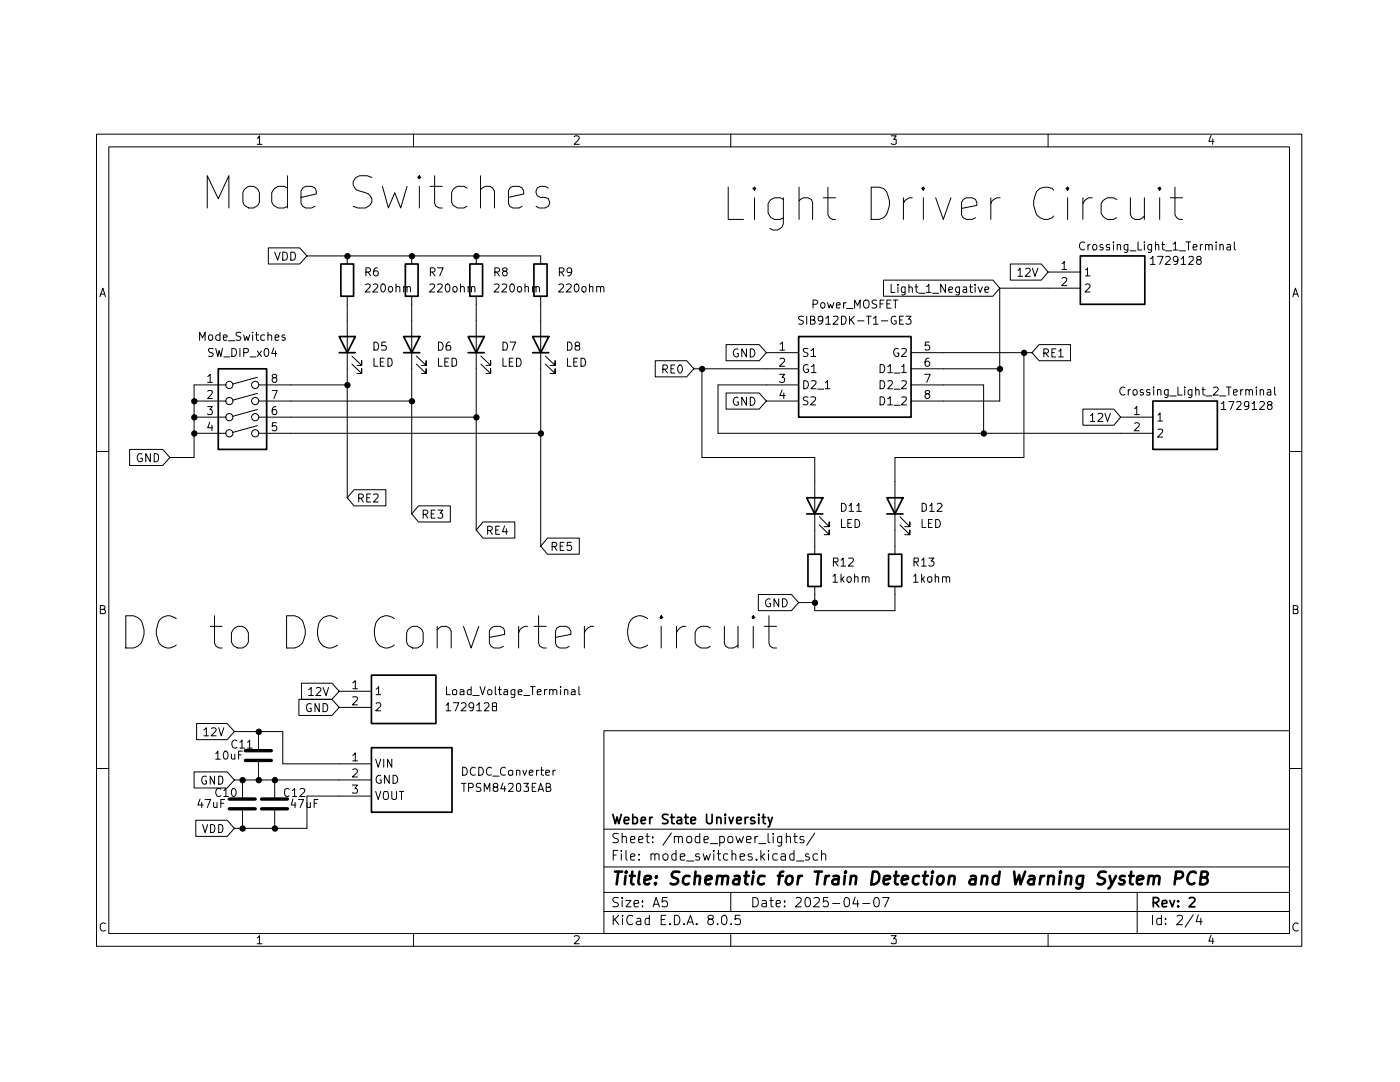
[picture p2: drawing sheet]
<svg xmlns="http://www.w3.org/2000/svg" width="279mm" height="216mm" viewBox="0 0 279 216" stroke-linecap="round" stroke-linejoin="round" font-family="sans-serif">
<g fill="none" stroke="#000" stroke-width=".2">
<path d="M19.3 26.8h240.5v162h-240.5zM21.7 29.3h235.6v157h-235.6zM48.7 37.9a1.69 1.69 0 0 1 1.7-.8 1.69 1.69 0 0 1 1.4 1.4v1.8a1.72 1.72 0 0 1-1.7 1.3 1.72 1.72 0 0 1-1.6-1.3v-1.8zM51.4 27.6l.4-.5v1.7M51.4 28.8h.9M57.4 37.5l-.7-.3a2.02 2.02 0 0 0-2.5 1.3v1.8a2.08 2.08 0 0 0 3.2 .9M57.4 35.1v6.4M60.1 39.4l3-.7v-.6l-.2-.6-.7-.3h-1.2l-.6 .3-.3 .6v2.5l.3 .6 .6 .3h1.2l.7-.3M74.2 35.4a2.62 2.62 0 0 0-3.4 .3 1.49 1.49 0 0 0 1 2.4l1.1 .4a1.54 1.54 0 0 1 1.3 1.5 1.54 1.54 0 0 1-1.3 1.5h-1.5l-.9-.3M76.3 37.2l1.2 4.3 1.3-3 1.2 3 1.2-4.3M82.5 26.8v2.5M83.7 35.1l-.3 .3 .3 .3 .2-.3-.2-.3v.6"/>
<path d="M83.7 37.2v4.3M85.8 37.2h2.5M86.7 35.1v5.5l.3 .6 .7 .3h.6M93.2 37.5l-.6-.3h-1.3l-.9 .7-.3 .6v1.8l.3 .6 .9 .6h1.3l.6-.3M95.9 37.9a1.58 1.58 0 0 1 2.8 .2v3.4M95.9 35.1v6.4M101.5 39.4l3-.7v-.6l-.3-.6-.6-.3h-1.3l-.6 .3-.2 .6v2.5l.2 .6 .6 .3h1.3l.6-.3M109.4 37.5l-.6-.3h-1a1.16 1.16 0 0 0-.6 1.8l.6 .4h1l.6 .2 .3 1-.3 .6-.6 .3h-1.2l-.6-.3M114.6 27.3l.3-.2h.4l.3 .3-.1 .4-.9 1h1M145.3 37.4v6.4h3.1M145.8 26.8v2.5M150.6 37.4l-.4 .2 .4 .3 .2-.3-.2-.2v.5"/>
<path d="M150.6 39.5v4.3M156.3 39.5v5.1a1.7 1.7 0 0 1-2.7 1M156.3 39.8l-.6-.3h-1.1l-.7 .3-.6 .9v1.8l.6 .9 .7 .4h1.1l.6-.4M159.5 37.4v6.4M164.3 39.5h2.5M165.2 37.4v5.5l.4 .5 .6 .4h.6M173.9 37.4h1.5l.9 .2a4.1 4.1 0 0 1 0 5.8l-.9 .4h-1.5zM177.8 27.1h1.1l-.5 .7 .5 .1v.7l-.3 .2h-.5l-.3-.2M180.3 39.5v4.3M182.1 39.5a1.7 1.7 0 0 0-1.8 1.2M184.3 37.4l-.4 .2 .4 .3 .2-.3-.2-.2v.5M184.3 39.5v4.3"/>
<path d="M186.7 39.5l1.6 4.3 1.5-4.3M197.7 39.5v4.3M199.6 39.5a1.71 1.71 0 0 0-1.9 1.2M209.2 26.8v2.5M210.3 37.9l-.3-.3a2.38 2.38 0 0 0-3.4 1.3 4.4 4.4 0 0 0 .3 4 2.17 2.17 0 0 0 3.4 .2M213.1 37.4l-.4 .2 .4 .3 .2-.3-.2-.2v.5M213.1 39.5v4.3M216.1 39.5v4.3M218 39.5a1.71 1.71 0 0 0-1.9 1.2M222.9 39.8a2.02 2.02 0 0 0-3.1 .9v1.8a2.02 2.02 0 0 0 3.1 .9M225.6 39.5v3.4l.3 .5a1.65 1.65 0 0 0 2.5-.3M228.4 39.5v4.3"/>
<path d="M231.4 37.4l-.3 .2 .3 .3 .3-.3-.3-.2v.5M231.4 39.5v4.3M233.6 39.5h2.4M234.5 37.4v5.5l.3 .5 .6 .4h.6M241.7 27l-.4 1.2h1M242 27.7v1.1M19.9 59.2l.6-1.7 .5 1.7M20.1 58.7h.8M41.4 41.5v-6.4l2.2 4.5 2.1-4.5v6.4M53.6 49.5h6.2l1.5 1.6-1.5 1.6h-6.2zM54.8 50.3l.6 1.6 .5-1.6M56.4 50.3h.5a.88 .88 0 0 1 .5 .8 .88 .88 0 0 1-.5 .8h-.5z"/>
<path d="M58 50.3h.5a.88 .88 0 0 1 .5 .8 .88 .88 0 0 1-.5 .8h-.5zM61.3 51.1h46.6v1.6M69.3 51.1v1.6M69.3 59.1v40.2M72.9 56.8l.1-.1a.6 .6 0 0 1 .9 .2l-.1 .4-.9 1h1M73 54.3l.8-.1 .2-.5-.4-.3h-.6v1.6M73.4 54.3l.6 .7M74.5 56.8v-.1a.6 .6 0 0 1 .9 .2l-.1 .4-.9 1h1M75.3 53.4h-.3a1.13 1.13 0 0 0-.3 1.6h.6l.2-.6-.4-.4-.4 .1-.2 .3M76.1 56.9l.3-.2a.88 .88 0 0 1 .5 .8 .88 .88 0 0 1-.5 .8l-.2-.2-.2-.5zM77.6 57.3l.3-.1 .4 .1 .1 .6-.3 .4-.5-.2zM79 57.3l.3-.1h.4l.1 1.1"/>
<path d="M79 56.7v1.6M80.6 57.3l.1-.1h.5v1.1M80.6 57.2v1.1M81.2 57.4l.2-.2h.4l.1 1.1M82.2 51.1v1.6M82.2 59.1v43.4M85.8 56.8l.1-.1a.6 .6 0 0 1 .8 .2v.4l-1 1h1M85.9 54.3l.8-.1 .1-.5-.3-.3h-.6v1.6M86.2 54.3l.6 .7M87.3 56.8l.1-.1a.6 .6 0 0 1 .9 .2l-.1 .4-1 1h1.1M87.3 53.4h1.1l-.6 1.6M88.9 56.9l.4-.2a.88 .88 0 0 1 .5 .8 .88 .88 0 0 1-.5 .8l-.4-.4z"/>
<path d="M90.5 57.3l.2-.1 .4 .1 .1 .6-.2 .4-.5-.2zM91.9 57.3l.3-.1h.4l.1 1.1M91.9 56.7v1.6M93.4 57.3l.2-.1h.4l.1 1.1M93.4 57.2v1.1M94.1 57.4l.2-.2h.4l.1 1.1M95 51.1v1.6M95 59.1v46.7M98.7 56.8l.1-.1a.6 .6 0 0 1 .8 .2l-.1 .4-.9 1h1M98.8 54.3l.7-.1 .2-.5-.3-.3h-.6v1.6M99.1 54.3l.6 .7M100.2 56.8l.1-.1a.6 .6 0 0 1 .8 .2l-.1 .4-.9 1h1"/>
<path d="M100.6 54.1l-.3-.4a.44 .44 0 0 1 .5-.3 .44 .44 0 0 1 .3 .5l-.8 .5v.3l.3 .3h.4l.2-.3v-.3l-.3-.3M101.8 56.9l.4-.2a.88 .88 0 0 1 .5 .8 .88 .88 0 0 1-.5 .8l-.4-.4zM103.3 57.3l.3-.1 .4 .1 .1 .6-.3 .4-.5-.2zM104.8 57.3l.2-.1h.5v1.1M104.8 56.7v1.6M106.3 57.3l.2-.1h.4l.1 1.1M106.3 57.2v1.1M107 57.4l.1-.2h.5l.1 1.1M107.9 59.1v49.9M111.5 56.8l.1-.1a.6 .6 0 0 1 .9 .2l-.1 .4-.9 1h1M111.6 54.3l.8-.1 .2-.5-.4-.3h-.6v1.6M112 54.3l.6 .7"/>
<path d="M113.1 56.8l.1-.1a.6 .6 0 0 1 .8 .2l-.1 .4-.9 1h1M114.1 54.1l-.2 .3h-.6l-.1-.3v-.4a.54 .54 0 0 1 .9 0 1.25 1.25 0 0 1-.4 1.3h-.4M114.7 56.9l.3-.2a.88 .88 0 0 1 .5 .8 .88 .88 0 0 1-.5 .8l-.3-.4zM116.2 57.3l.3-.1 .4 .1 .1 .6-.3 .4-.5-.2zM117.6 57.3l.3-.1h.4v1.1M117.6 56.7v1.6M119.1 57.3l.2-.1h.5v1.1M119.1 57.2v1.1M119.8 57.4l.2-.2h.4l.1 1.1M159.5 40.1a1.69 1.69 0 0 1 2.4-.3l.3 .6v3.4M175 60a.67 .67 0 0 0-1 .1l.2 .5 .7 .2v.5a.64 .64 0 0 1-.9 .1M176.3 55.9h21.9l1.3 1.6-1.3 1.6h-21.9z"/>
<path d="M176.4 59.9h-.8v1.6M177.8 56.7v1.6h.8M177.8 59.9h-.8v1.6h.8M178.3 59.9h.9M178.7 59.9v1.6M179.2 56.7v.2M179.2 57.2v1.1M180.6 57.2v1.4l-.3 .3-.3-.1M180.6 57.3l-.5-.1-.2 .4 .1 .7h.6M181.4 57.4l.2-.2 .4 .1 .1 1M181.4 56.7v1.6M182.6 57.2h.6"/>
<path d="M182.8 56.7v1.4l.4 .2M183.3 58.5h1.3M184.9 57.2h.1l.4-.5v1.6M184.9 58.3h.9M186.1 58.5h1.2M188.7 56.7v1.6l-1-1.6v1.6M189.4 57.8l.7-.1-.1-.4-.4-.1-.2 .3v.8h.6M191.5 57.2v1.4l-.3 .3-.4-.1M191.5 57.3l-.4-.1-.4 .4v.4l.2 .3h.6M191.9 41.6l3-.6v-.6l-.2-.6-.7-.3h-1.2l-.6 .3-.3 .6v2.5l.3 .5 .6 .4h1.2l.7-.4M192.2 57.3h.6l.1 1M192.9 57.7l-.5 .1-.2 .2 .2 .3h.5"/>
<path d="M193.5 57.2h.6M193.7 56.7v1.4l.1 .2h.3M194.6 56.7v.2M194.6 57.2v1.1M195.2 57.2l.4 1.1 .4-1.1M196.6 57.8l.7-.1-.1-.4-.4-.1-.2 .3v.8h.6M199.5 57.5h16.1M199.5 57.5v22.5h-17.7M201.6 52.7h6.2l1.4 1.6-1.4 1.6h-6.2zM203.2 53.9l.4-.4v1.6M203.2 55.1h.9M204.7 53.7l.2-.2h.4l.3 .4-.1 .3-.9 .9h1"/>
<path d="M206 53.5l.5 1.6 .6-1.6M209.2 54.3h6.4M212 52.6l.3-.2 .1-.2v1.6M212 55.6v-.1a.6 .6 0 0 1 .9 .1l-.1 .5-.9 .9h1M212 53.8h.9M216.5 48.4a.76 .76 0 0 0-1.1 .4 .76 .76 0 0 0 .4 1l.3 .1 .4-.2M216.6 53.9l.4-.5v1.6M216.6 56.8l.1-.1a.6 .6 0 0 1 .9 .2l-.1 .4-1 1h1.1M216.6 55h1M217.1 48.8v1.1M217.6 48.8l-.5 .3M218.1 49l.2-.2 .5 .2 .1 .5-.2 .3-.4 .1-.2-.2z"/>
<path d="M220.1 48.9a.33 .33 0 0 0-.5-.1 .33 .33 0 0 0 0 .5l.5 .1 .1 .2-.3 .3-.4-.1M221.4 48.9l-.4-.1-.2 .2 .1 .3 .5 .1v.4h-.6M222.2 48.3v.1M222.2 48.8v1.1M223 49l.1-.2 .5 .1v1M223 48.8v1.1M225.1 48.8v1.3a.45 .45 0 0 1-.7 .2M225.1 48.9l-.4-.1-.4 .3v.4l.2 .3h.6M225.5 50.1h1.2M227.1 48.3v1.6h.8M228.4 48.3v.1M228.4 48.8v1.1"/>
<path d="M229.6 51.7l.5-.5v1.6M229.6 52.8h.9M229.8 48.8v1.3a.45 .45 0 0 1-.6 .2M229.8 48.9l-.4-.1-.3 .3v.4l.1 .3h.6M230.6 49l.2-.2 .4 .1 .1 1M230.6 48.3v1.6M231 51.2h1.1l-.7 1.6M231.9 48.8h.6M232 48.3v1.3l.1 .2 .4 .1M232.6 51.3l.3-.1h.4a.45 .45 0 0 1 .2 .6l-1 1h1.1M232.6 50.1h1.2M234.1 48.7l.5-.4v1.6"/>
<path d="M234.1 49.9h1M235.1 51.8l-.3 .4h-.3l-.4-.4v-.3l.4-.3h.3l.3 .3a1.05 1.05 0 0 1-.4 1.3h-.4M235.3 50.1h1.3M235.8 51.7l.4-.5v1.6M235.8 52.8h.8M236.7 48.3h.9M237.2 48.3v1.6M237.3 51.3l.1-.1h.6l.1 .6-.9 1h.9M238.1 49.4l.8-.2-.1-.3-.5-.1-.2 .2 .1 .8h.6M239.1 51.8l-.3-.2 .3-.4 .5 .1 .1 .3-.1 .1-.5 .1a.54 .54 0 0 0 0 1h.3l.3-.4-.1-.4-.2-.2M239.6 48.8v1.1M240 48.8l-.4 .3"/>
<path d="M240.6 49l.1-.2 .5 .1 .1 1M240.6 48.8v1.1M241.3 49a.35 .35 0 0 1 .3-.2 .35 .35 0 0 1 .3 .2v.9M242.7 48.3v.1M242.7 48.8v1.1M243.5 49l.2-.2 .4 .1v1M243.5 48.8v1.1M244.9 48.9h.6l.1 1M245.6 49.2l-.8 .3 .1 .3 .2 .1 .5-.1M246.3 48.3v1.3l.3 .3M258 59.2l.5-1.7 .6 1.7M258.2 58.7h.8"/>
<path d="M39.8 67.9v-1.6l.6 1.1 .5-1.1v1.6M41.4 75.1l.6-.4v1.6M41.4 78.1l.3-.2h.4l.3 .3-.1 .4-.9 .9h1M41.4 76.3h1M41.7 67l.3-.2 .4 .2 .1 .6-.3 .3-.5-.2zM42.5 69.6h-.8a.45 .45 0 0 0 .2 .7l.6 .2v.5a.64 .64 0 0 1-.9 0M43.1 69.5l.4 1.6 .2-1.2 .4 1.2 .3-1.6M43.9 66.9l-.5-.1-.3 .4v.4l.1 .2h.7M43.9 66.3v1.6M44.6 67.3l.7-.1v-.3l-.6-.1-.1 .3 .1 .7h.6M44.7 71.2h1.1M45.2 76.8h-6.5v14.5h-4.8"/>
<path d="M45.6 68h1.3M46.3 69.5a.81 .81 0 0 1 .9 .8 .81 .81 0 0 1-.9 .8zM47.9 69.5v1.6M48 66.4l-.5-.1-.4 .3 .2 .4 .7 .2a.45 .45 0 0 1-.2 .7l-.7-.1M48.6 70.4l.8-.1 .2-.3-.1-.4-.9-.1v1.6M48.6 66.8l.3 1.1 .3-.7 .3 .7 .3-1.1M49.9 71.2h1.2M50.4 66.3v.1M50.4 66.8v1.1M51 66.8h.6M51.2 66.3v1.4l.1 .1 .3 .1M51.4 78.5l-5 1.4"/>
<path d="M51.4 75.3l-5 1.3M51.4 70l.8 1.1M51.6 76.8h17.7M52.2 70l-.8 1.1M52.8 66.9l-.4-.1-.4 .4v.4l.2 .2h.6M52.9 69.6l.3-.1a.89 .89 0 0 1 .4 .9 .89 .89 0 0 1-.6 .7l-.3-.6zM53.5 67l.2-.2 .4 .1 .1 1M53.5 66.3v1.6M54.3 77.9h1l-.6 1.6M54.7 75.4l-.4-.5 .4-.2h.3l.2 .2v.3l-.9 .4v.4l.4 .3h.3l.2-.3v-.4l-.2-.2M54.7 69.4l-.5 1.1h1M54.9 67.3l.8-.1-.1-.3-.5-.1-.2 .3 .1 .7h.6"/>
<path d="M55 70v1.1M56.9 66.9a.35 .35 0 0 0-.4-.1 .35 .35 0 0 0-.2 .4l.6 .4-.2 .3-.4-.1M70.2 72.7l2 1.8v-.9v.9h-1M70.2 71l2 1.9v-.9v.9h-1M74.6 71.5v1.6h.8M74.6 68.3a.89 .89 0 0 1 1 .5 .89 .89 0 0 1-.4 1.1h-.6zM75.9 72.2h.6M76.7 71.5h-.8v1.6h.8M77 68.3h-.8v.7h.8v.8h-.8M77.4 71.5h.4a.98 .98 0 0 1 .2 1.5l-.6 .1zM83.1 72.7l1.9 1.8v-.9v.9h-.9M83.1 71l1.9 1.9v-.9v.9h-.9"/>
<path d="M87.5 71.5v1.6h.8M87.5 68.3a.89 .89 0 0 1 .9 .5 .89 .89 0 0 1-.3 1.1h-.6zM88.8 72.2h.6M89.5 71.5h-.7v1.6h.7M89.8 68.3a.72 .72 0 0 0-.8 .7v.6l.2 .3 .7-.1v-.8l-.5-.1-.4 .3M90.2 71.5h.4a.98 .98 0 0 1 .3 1.5l-.7 .1zM96 72.7l1.9 1.8v-.9v.9h-.9M96 71l1.9 1.9v-.9v.9h-.9M100.4 71.5v1.6h.7M100.4 68.3a.89 .89 0 0 1 .9 .5 .89 .89 0 0 1-.3 1.1h-.6zM101.6 72.2h.6M101.8 68.3h1.1l-.7 1.6"/>
<path d="M102.4 71.5h-.8v1.6h.8M103.1 71.5h.4a.88 .88 0 0 1 .5 .8 .88 .88 0 0 1-.5 .8h-.4zM108.8 72.7l2 1.8v-.9v.9h-1M108.8 71l2 1.9v-.9v.9h-1M113.2 71.5v1.6h.8M113.2 68.3a.89 .89 0 0 1 1 .5 .89 .89 0 0 1-.4 1.1h-.6zM114.5 72.2h.6M115.1 69l-.3-.3a.44 .44 0 0 1 .5-.5 .44 .44 0 0 1 .3 .6l-.7 .3-.1 .5 .1 .3 .7-.1 .1-.5-.2-.3h-.1M115.3 71.5h-.8v1.6h.8M116 71.5h.4a.88 .88 0 0 1 .5 .8 .88 .88 0 0 1-.5 .8h-.4zM130.8 72h6.2l1.5 1.6-1.5 1.6h-6.2zM132.3 73.7l.8-.1 .1-.3-.1-.3-.2-.2h-.6v1.6"/>
<path d="M132.6 73.7l.6 .7M133.9 73.6h.5M134.7 72.8h-.8v1.6h.8M135.4 73l.3-.2a.87 .87 0 0 1 .5 .8 .87 .87 0 0 1-.5 .8l-.3-.1-.1-.5zM138.5 73.6h20.9M140.1 73.6v17.7h22.5v19.3M144.9 78.4h6.6l1.5 1.6-1.5 1.6h-6.6zM144.9 68.8h6.6l1.5 1.6-1.5 1.6h-6.6zM147.3 79.3a.75 .75 0 0 0-1 .8 .75 .75 0 0 0 1 .7l.1-.6h-.3M147.3 69.7a.75 .75 0 0 0-1 .7 .75 .75 0 0 0 1 .7l.1-.6h-.3M149 79.3v1.6l-1-1.6v1.6M149 69.6v1.6l-1-1.6v1.6"/>
<path d="M149.7 79.3a.81 .81 0 0 1 1 .8 .81 .81 0 0 1-1 .8zM149.7 69.6a.81 .81 0 0 1 1 .8 .81 .81 0 0 1-1 .8zM153 70.4h6.4M155.6 74.7h1l-.5 .6 .3 .1 .2 .2-.1 .5-.2 .2h-.5l-.2-.2M155.7 68.7l.5-.4v1.6M155.7 71.6a.6 .6 0 0 1 .9 .1l-.1 .5-.9 .9h1M155.7 69.9h.9M156.1 77.8l-.4 1.1h1M156.4 78.4v1.1M159.4 76.8h-16.1v9.7h86.8M160.3 63.2h-.8a.65 .65 0 0 0 .7 .8v.5a.64 .64 0 0 1-.8 .1M160.4 76a.81 .81 0 0 1 .9 .8 .81 .81 0 0 1-.9 .8z"/>
<path d="M161 63.1v1.6M161.2 69.6h-.8a.65 .65 0 0 0 .8 .9v.5a.64 .64 0 0 1-.9 0M161.2 72.8a.78 .78 0 0 0-.9 .5 .78 .78 0 0 0 .4 1l.3 .1 .3-.2v-.5h-.3M161.2 79.3h-.8a.65 .65 0 0 0 .8 .8v.5a.64 .64 0 0 1-.9 .1M161.8 63.9l.6-.1 .2-.3-.1-.3-.7-.1v1.6h.5l.3-.2 .1-.4-.4-.2M161.8 69.9l.5-.4v1.6M161.8 79.3h.9l.1 .3-.1 .3-.9 .9h1M161.8 71.1h1M161.9 73.2l.5-.5v1.7M161.9 76h.9l.1 .4-.1 .2-1 1h1.1M161.9 74.4h1M162.3 60.7l.7-.1 .2-.5-.3-.2h-.6v1.6"/>
<path d="M163.2 77.7h1.2M164.2 63.8l-.2 .2h-.6l-.1-.2 .1-.6h.7a1.28 1.28 0 0 1-.3 1.5h-.4M164.7 76.4l.4-.4v1.6M164.7 77.6h1M164.8 63.5l.5-.4v1.6M164.8 64.7h.9M165.1 60.4l.4 1.1 .2-.8 .4 .8 .3-1.1M166.3 63.2l.7-.1 .2 .1 .1 .3-.1 .3-1 .9h1.1M166.9 60.9l.8-.1-.1-.3-.4-.1-.3 .2 .1 .8h.6M167.9 63.1a.81 .81 0 0 1 1 .8 .81 .81 0 0 1-1 .8zM168.4 60.4v1.1M168.9 60.4l-.4 .1-.1 .2"/>
<path d="M169 61.6h1.2M169.5 63.1v1.6M169.8 63.8l.7 .9M170.5 63.1l-1 .9M170.6 61.5v-1.6l.6 1.1 .5-1.1v1.6M171.2 64h1.2M172.4 60l.6-.1a.95 .95 0 0 1 .2 1.5 .52 .52 0 0 1-.8-.2zM172.9 63.1h1M173.4 63.1v1.6M174.3 63.5l.5-.4v1.6M174.3 64.7h.9M175.6 72.7a.81 .81 0 0 1 1 .8 .81 .81 0 0 1-1 .9z"/>
<path d="M175.6 76a.81 .81 0 0 1 1 .8 .81 .81 0 0 1-1 .8zM175.6 79.2a.81 .81 0 0 1 1 .8 .81 .81 0 0 1-1 .8zM175.6 60.6h.6M175.9 64h1.3M177 60.6h.6M177.2 73.2l.5-.5v1.7M177.2 76h.6l.3 .2-.1 .4-.8 1h.9M177.2 79.6l.5-.4v1.6M177.2 74.4h.9M178.4 77.7h1.2M178.4 74.4h1.2M178.8 63.2a.78 .78 0 0 0-1 .4 .78 .78 0 0 0 .4 1l.3 .1 .4-.2v-.5h-.4"/>
<path d="M179.3 69.6a.78 .78 0 0 0-1 .5 .78 .78 0 0 0 .4 .9l.3 .1 .4-.1v-.5h-.4M179.5 63.9h.5M180 69.6h.8l.1 .3-.1 .3-.9 .9h1M180 73.2l.4-.5v1.7M180 76h.8l.1 .4-.1 .2-.9 1h1M180 79.3h.8l.1 .3-.1 .3-.9 .9h1M180 74.4h.9M180.3 63.1h-.8v1.6h.8M180.8 63.1h1l-.5 .6 .4 .1 .1 .2-.1 .5-.2 .2h-.4l-.3-.2M181.8 73.6h17.7M181.8 70.4h24.2M181.8 76.8h14.5v9.7"/>
<path d="M184.5 74.7h1.1l-.6 1.6M185 78.6l-.4-.4a.44 .44 0 0 1 .6-.3 .44 .44 0 0 1 .3 .5l-.9 .4v.4l.4 .3 .4-.1 .1-.2v-.4l-.3-.2M185.4 71.5h-.4a1.13 1.13 0 0 0-.2 1.5h.6l.1-.6-.3-.3-.4 .1-.2 .2M185.5 68.3h-.8l-.1 .7 .3-.2 .5 .1 .1 .3v.5l-.3 .2-.6-.2M204.3 70.4v20.9h-25.7v19.3M207.4 68.8h6.3v3.2h-6.3l-1.4-1.6zM208.3 70.5l.8-.1 .2-.3-.1-.3-.3-.2h-.6v1.6M208.7 70.5l.6 .7M209.9 70.4h.5M210.7 69.6h-.8v1.6h.8M211.3 70h.2l.2-.4v1.6M211.3 71.2h.9"/>
<path d="M224.5 77.4a.76 .76 0 0 0-1 .3 .76 .76 0 0 0 .3 1.1h.4l.3-.1M225.2 77.7v1.1M225.6 77.7l-.4 .4M226.2 77.9l.2-.2 .5 .2v.6l-.1 .3h-.4l-.2-.1zM228.1 77.8a.33 .33 0 0 0-.4 0 .33 .33 0 0 0-.1 .4l.5 .1 .1 .3-.2 .2h-.5M229.5 77.8l-.4-.1-.3 .3 .1 .2 .6 .1v.5h-.7M230.3 77.2v.2M230.3 77.7v1.1M231 77.9l.2-.2 .4 .1 .1 1M231 77.7v1.1M233.1 77.7v1.4a.45 .45 0 0 1-.6 .2M233.1 77.8l-.4-.1-.3 .4v.4l.1 .3h.6"/>
<path d="M233.5 79h1.2M235.1 77.2v1.6h.8M236.4 77.2v.2M236.4 77.7v1.1M237.9 77.7v1.4a.45 .45 0 0 1-.7 .2M237.9 77.8l-.5-.1-.3 .4v.4l.2 .3h.6M238.6 77.9l.3-.2 .3 .1 .1 1M238.6 77.2v1.6M239.9 77.7h.6M240.1 77.2v1.4l.1 .2h.3M240.7 79h1.2M242.2 77.4l.2-.2h.4l.3 .3v.2l-.1 .2-.9 .9h1"/>
<path d="M243.4 79h1.2M244.7 77.2h1M245.2 77.2v1.6M246.2 78.3l.7-.1-.1-.4-.5-.1-.1 .3 .1 .8h.5M247.6 77.7v1.1M248 77.7l-.4 .4M248.6 77.9l.2-.2 .4 .1 .1 1M248.6 77.7v1.1M249.3 78a.35 .35 0 0 1 .3-.3 .35 .35 0 0 1 .4 .3v.8M250.7 77.2v.2M250.7 77.7v1.1M251.5 77.9l.1-.1a.36 .36 0 0 1 .6 .2v.8"/>
<path d="M251.5 77.7v1.1M252.9 77.8h.6l.1 1M253.6 78.2l-.7 .2v.4h.2h.5M254.4 77.2v1.4l.2 .2M19.3 90.1h2.4M25.9 89.7h6.6l1.4 1.6-1.4 1.6h-6.6zM28.3 90.6a.58 .58 0 0 0-.8 .3 .86 .86 0 0 0 .6 1.2l.3-.1v-.5h-.3M30 90.5v1.6l-.9-1.6v1.6M30.8 90.5l.6 .1 .2 .3v.8a.67 .67 0 0 1-.8 .4zM38.7 83.2h6.5M38.7 86.5h6.5M38.7 80h6.5"/>
<path d="M41.4 81.1h1l-.5 .6 .4 .1v.8l-.7 .1-.2-.1M41.9 84.3l-.5 1.1h1.1M42.3 84.9v1.1M51.4 84.9l-5 1.4M51.4 81.7l-5 1.4M51.6 83.2h43.4M51.6 86.5h56.3M51.6 80h30.6M55.1 81.1a.68 .68 0 0 0-.8 .7l.1 .8 .6 .1a.6 .6 0 0 0 0-1h-.3l-.4 .4M55.2 84.3h-.8l-.1 .8 .3-.2h.4a.6 .6 0 0 1 0 1.1h-.4l-.3-.2M70.7 97.7h6.3v3.2h-6.3l-1.4-1.6zM71.6 99.4l.7-.1 .2-.2-.1-.4-.2-.1h-.6v1.6"/>
<path d="M72 99.4l.5 .8M73.2 99.3h.6M74 98.6h-.8v1.6h.8M74.5 98.7l.3-.1h.4l.3 .3-.1 .3-.9 1h1M153 80h6.4M177.2 80.8h.9M178.4 80.9h1.2M216.1 81.6h6.2l1.3 1.6-1.3 1.7h-6.2zM217.6 82.9l.5-.4v1.6M217.6 84.1h.9M219.2 82.6l.1-.1h.5l.3 .4-.1 .3-.9 .9h1M220.5 82.5l.5 1.6 .6-1.6"/>
<path d="M223.6 83.2h6.5M226.4 81.5l.5-.4v1.6M226.4 84.5l.1-.1a.6 .6 0 0 1 .9 .2l-.1 .4-.9 1h1M226.4 82.7h1M231.1 82.8l.4-.4v1.6M231.1 85.7h.8l.1 .3-.1 .3-.9 .9h1M231.1 84h.9M243.7 80.5h.2l.3-.4v1.6M243.7 81.7h.9M245.2 80.1h1.1l-.7 1.6M246.8 80.3l.2-.2h.4l.2 .1 .1 .3-.9 1.2h.9M249.2 80.8v.2l-.2 .1-.5-.1v-.8l.5-.1 .2 .2v1.1l-.4 .3h-.3"/>
<path d="M249.9 80.5h.2l.2-.4v1.6M249.9 81.7h.9M251.4 80.3l.2-.2h.4l.3 .4v.3l-1 .9h1M253.2 80.8l-.3-.3 .3-.4 .6 .2 .1 .2-.2 .2-.5 .1a.54 .54 0 0 0 0 .9h.3l.4-.3-.1-.4-.3-.2M257.3 90.1h2.5M83.5 100.9h6.4v3.3h-6.4l-1.3-1.7zM84.5 102.6l.7-.1 .2-.2-.1-.3-.3-.2h-.5v1.6M84.9 102.6l.5 .8M86.1 102.5h.5M86.8 101.8h-.7v1.6h.7M87.4 101.8h.9l-.5 .6h.3a.6 .6 0 0 1 0 1h-.5l-.2-.2M96.4 104.2h6.3v3.2h-6.3l-1.4-1.6z"/>
<path d="M97.3 105.8h.8l.2-.3-.1-.3-.3-.2h-.6v1.6M97.7 105.8l.6 .8M98.9 105.8h.5M99.7 105h-.8v1.6h.8M100.7 104.9l-.4 1.2h1M101 105.5v1.1M109.3 107.4h6.3v3.2h-6.3l-1.4-1.6zM110.2 109.1l.8-.1 .1-.3-.1-.3-.2-.2h-.6v1.6M110.6 109.1l.5 .7M111.8 109h.5M112.6 108.2h-.8v1.6h.8M114 108.2h-.8v.8l.2-.2h.4a.6 .6 0 0 1 0 1h-.4l-.2-.1"/>
<path d="M151.3 118.6h6.6l1.5 1.6-1.5 1.6h-6.6zM153.7 119.6a.75 .75 0 0 0-.9 .7 .75 .75 0 0 0 .9 .7l.1-.6h-.3M155.4 119.5v1.6l-.9-1.6v1.6M156.2 119.5a.81 .81 0 0 1 .9 .8 .81 .81 0 0 1-.9 .8zM162.6 117v4.8h16v-4.8M163.5 104.7l2 2v-.9v.9h-1M163.5 103.1l2 2v-.9v.9h-1M166.2 115l.5-.4v1.6M166.2 116.2h1M166.3 112.1h.8l.2-.2-.1-.5h-.9v1.6M166.7 112.1l.6 .9M167.9 111.8l.4-.4v1.6"/>
<path d="M167.9 114.6v1.6M167.9 113h.9M167.9 103.6v1.7h.8M167.9 100.4a.81 .81 0 0 1 1 .8 .81 .81 0 0 1-1 .8zM168 115.5l.4 .7M168.4 115.1l-.5 .6M169 115.3l.4-.2h.2l.3 .2v.5l-.3 .4-.5-.2zM169.2 104.4h.5M169.4 111.4h.7l.2 .4-.1 .2-.9 1h1M169.5 100.9l.4-.5v1.6M169.5 102h.9M170 103.6h-.8v1.7h.8"/>
<path d="M170.6 115.2l.2-.1 .4 .1v1M170.6 114.6v1.6M170.6 103.6a.81 .81 0 0 1 1 .9 .81 .81 0 0 1-1 .8zM171 100.9l.4-.5v1.6M171 102h.9M172.1 115.2l.2-.1 .4 .1 .1 1M172.1 115.1v1.1M172.8 115.3l.1-.2 .5 .1v1M179.6 104.7l2 2v-.9v.9h-1M179.6 103.1l2 2v-.9v.9h-1M182.3 115l.5-.4v1.6M182.3 116.2h1"/>
<path d="M182.4 112.1h.8l.1-.7h-.9v1.6M182.8 112.1l.5 .9M183.9 111.8l.5-.4v1.6M183.9 114.6v1.6M183.9 113h1M184 103.6v1.7h.8M184 100.4a.67 .67 0 0 1 .9 .5v.8a.76 .76 0 0 1-.9 .3zM184.1 115.5l.4 .7M184.5 115.1l-.6 .6M185.1 115.3l.4-.2h.2l.3 .2v.5l-.3 .4-.5-.2zM185.3 104.4h.5M185.4 111.4h1l-.6 .5h.3l.3 .3-.1 .6-.2 .2h-.5l-.2-.2"/>
<path d="M185.5 100.9l.5-.5v1.6M185.5 102h1M186.1 103.6h-.8v1.7h.8M186.6 115.2l.3-.1 .4 .1v1M186.6 114.6v1.6M186.7 103.6a.81 .81 0 0 1 1 .9 .81 .81 0 0 1-1 .8zM187.1 100.6l.6-.2 .2 .2 .1 .3-1 1.1h1M188.1 115.2l.2-.1 .5 .1v1M188.1 115.1v1.1M188.8 115.3l.2-.2 .4 .1 .1 1M20 121.6l.8-.1 .2-.2-.2-.4-.8-.1v1.6h.7l.3-.2a.46 .46 0 0 0-.4-.6M25.1 122.9a2.82 2.82 0 0 1 3.6 2.8 3.6 3.6 0 0 1-1.2 3.3l-.9 .3h-1.5z"/>
<path d="M35.2 123.5a2.21 2.21 0 0 0-3.7 .9 4 4 0 0 0 .9 4.6 2.3 2.3 0 0 0 2.8-.3M42 125h2.3M42.8 122.9v5.5l.3 .6 .6 .3h.6M46.8 125.3a1.72 1.72 0 0 1 2.8 1v1.8a1.77 1.77 0 0 1-1.7 1.3 1.77 1.77 0 0 1-1.7-1.3v-1.8zM57.2 122.9h1.6l.8 .3a3.8 3.8 0 0 1 1 4.6l-.3 .6-.7 .6-.8 .3h-1.6zM59.6 139.5h6.7l1.4 1.7-1.4 1.6h-6.7zM60.2 136.3h6.1l1.4 1.6-1.4 1.6h-6.1zM61.6 137.6l.5-.4v1.6M61.6 138.8h.9M63.1 137.3h.1a.6 .6 0 0 1 .9 .1l-.1 .5-1 .9h1.1M64.5 137.2l.6 1.6 .5-1.6M67.4 123.5a2.29 2.29 0 0 0-3.8 .9 4.3 4.3 0 0 0 1 4.6 2.3 2.3 0 0 0 2.8-.3"/>
<path d="M67.7 137.9h6.4M70.4 136.2l.5-.4v1.6M70.4 139.1l.8-.1 .1 .5-.1 .2-.9 .9h1M70.4 137.4h.9M75.1 137.5l.5-.5v1.6M75.1 138.6h.9M78.7 123.5a2.29 2.29 0 0 0-3.7 .9 4.3 4.3 0 0 0 .9 4.6 2.3 2.3 0 0 0 2.8-.3M81.4 125.7a1.69 1.69 0 0 1 1.7-.8 1.69 1.69 0 0 1 1.4 1.4v1.8a1.72 1.72 0 0 1-1.7 1.3 1.72 1.72 0 0 1-1.6-1.3v-1.8zM87.2 125.7a1.58 1.58 0 0 1 2.8 .2v3.4M87.2 125v4.3M89.1 137v1.6h.8M90.3 137.9a.46 .46 0 0 1 .4-.3 .46 .46 0 0 1 .4 .3v.7l-.7-.1z"/>
<path d="M91.8 137.7l.5-.1 .3 .2v.8h-.8v-.5l.8-.2M92.5 125l1.5 4.3 1.5-4.3M94 137v1.6h-.6l-.1-.2v-.5l.2-.3 .5 .1M94.4 138.8h1.2M95.8 137l.5 1.6 .5-1.6M97.3 137.9l.3-.3 .4 .1 .2 .2-.1 .6-.6 .1-.2-.2zM97.7 127.2l3-.6v-.7l-.2-.6-.7-.3h-1.2l-.6 .3-.3 .6v2.5l.3 .6 .6 .3h1.2l.7-.3M98.8 137v1.4l.3 .2M99.4 137.6h.6M99.7 137v1.4l.1 .2h.2M100.6 137.7l.4-.1 .3 .2v.8h-.7l-.1-.3 .2-.3 .6-.1M102.7 137.6v1.3l-.3 .3-.3-.1"/>
<path d="M102.7 137.7a.52 .52 0 0 0-.7 .2l.1 .6 .6 .1M103.4 138.1l.8-.2-.1-.2-.4-.1-.3 .2 .1 .8h.6M103.5 125v4.3M104.5 138.8h1.2M105.3 125a1.65 1.65 0 0 0-1.8 1.3M105.9 137h.9M106.3 137v1.6M106.6 125h2.4M107.2 138.1l.8-.2-.2-.3-.6 .2v.6l.1 .2h.6M107.5 122.9v5.5l.2 .6 .7 .3h.6M108.7 137.6v1M109.2 137.6l-.5 .3"/>
<path d="M109.7 137.8l.2-.2 .5 .2v.8M109.7 137.6v1M110.4 137.8l.2-.2 .5 .2v.8M110.9 127.2l3-.6v-.7l-.3-.6-.6-.3h-1.3l-.6 .3-.2 .6v2.5l.2 .6 .6 .3h1.3l.6-.3M111.9 137v.2M111.9 137.6v1M112.6 137.8l.2-.2 .5 .2v.8M112.6 137.6v1M114.1 137.7l.4-.1 .3 .2v.8h-.7a.36 .36 0 0 1 .2-.6l.5-.1M115.5 137v1.4l.3 .2M116.6 125v4.3M118.5 125a1.83 1.83 0 0 0-1.9 1.3"/>
<path d="M129.2 123.5a2.29 2.29 0 0 0-3.7 .9 4.3 4.3 0 0 0 .9 4.6 2.3 2.3 0 0 0 2.8-.3M132 122.9l-.3 .3 .3 .3 .3-.3-.3-.3v.6M132 125v4.3M135 125v4.3M136.9 125a1.83 1.83 0 0 0-1.9 1.3M141.8 125.3l-.6-.3h-1.3l-.9 .7-.3 .6v1.8l.3 .6 .9 .6h1.3l.6-.3M144.6 125v3.4l.2 .6a1.75 1.75 0 0 0 2.5-.3M147.3 125v4.3M150.3 122.9l-.2 .3 .2 .3 .4-.3-.4-.3v.6M150.3 125v4.3M152.5 125h2.5M153.5 122.9v5.5l.2 .6 .6 .3h.7"/>
<path d="M159.4 120.2h3.2M258.1 121.6l.8-.1 .1-.2v-.3l-.3-.2h-.6v1.6h.7h.2v-.6l-.3-.2M19.3 153.3h2.4M38.7 154h6.6l1.5 1.6-1.5 1.6h-6.6zM39.2 144.4h6.1l1.5 1.6-1.5 1.6h-6.1zM39.9 159.4l-.4 1.2h1M40.7 145.6l.5-.4v1.6M40.7 146.8h.9M40.9 159.5h1.1l-.6 1.6M41.2 155a.78 .78 0 0 0-1 .6 .78 .78 0 0 0 .7 .9l.3-.1v-.6h-.3M42.2 145.4l.1-.1a.6 .6 0 0 1 .8 .2v.4l-1 .9h1M42.8 154.9v1.6l-.8-1.6v1.6"/>
<path d="M43.1 150.4l.4-.5v1.6M43.1 151.5h.9M43.6 154.9l.6 .1a.96 .96 0 0 1-.2 1.5h-.4zM43.6 145.2l.6 1.6 .5-1.6M44.1 157.5l-.1-.1a.78 .78 0 0 0-1 .6 .78 .78 0 0 0 .7 .9l.4-.1M44.7 157.7l.4-.4v1.6M44.7 158.9h.9M44.8 159.5h-.7v1.6M44.9 149.9a.89 .89 0 0 1 .6 .7 .89 .89 0 0 1-.4 .9h-.2a1.08 1.08 0 0 1 0-1.6zM46.2 150.5v.8l.2 .2 .5-.1M46.5 157.3a.83 .83 0 0 1 .6 .8 .83 .83 0 0 1-.6 .8l-.2-.3a1.08 1.08 0 0 1 .2-1.3zM46.8 146h9.6v6.4h17.7"/>
<path d="M46.8 155.6h27.3M46.9 150.5v1M47.3 147.8h-.1a.58 .58 0 0 0-.8 .2 .86 .86 0 0 0 .5 1.3l.4-.2M47.6 150.6h.5M47.9 148.1l.4-.4v1.6M47.9 149.3h.9M48.4 149.9h-.8v1.6M48.4 155.6v3.6M49.4 148.1l.4-.4v1.6M49.4 149.3h.9M51.6 146v3.5M51.6 152.1v3.5"/>
<path d="M54.8 155.6v3.6M57.7 157.5l-.3-.2-.4 .1a.96 .96 0 0 0 .3 1.5l.4-.1M58.4 157.7l.4-.4v1.6M58.4 158.9h.8M58.5 159.4l-.4 1.2h1M59.6 159.5h1l-.7 1.6M59.9 157.5l.2-.2h.4l.3 .3v.1l-.1 .3-.9 .9h1M62.1 140.5a.58 .58 0 0 0-.8 .2l-.1 .6a.6 .6 0 0 0 .2 .6 .6 .6 0 0 0 .7 0v-.6h-.3M63.5 159.5h-.8v1.6M63.7 140.4v1.6l-.8-1.6v1.6M64.5 140.4a.86 .86 0 0 1 .9 .5 .86 .86 0 0 1-.2 1l-.7 .1zM67.7 141.2h6.4"/>
<path d="M70.3 156.6h1l-.5 .7h.3l.2 .3-.1 .6h-.9M70.4 150.7l.5-.5v1.6M70.4 153.6l.3-.2h.4a.52 .52 0 0 1 .1 .8l-.9 .8h1M70.4 151.8h.9M74.1 158.8h-12.8v6.5h-14.5M75 151.5l.5 1.6 .5-1.6M75 157.9l.5 1.6 .5-1.6M75.1 140.4l.2-.2h.4a.52 .52 0 0 1 .2 .8l-.9 .8h1M76 154.8a.77 .77 0 0 0-.9 .7 .77 .77 0 0 0 .7 .8l.3-.1v-.6h-.3M76.6 151.5v1.6M76.7 158l.5-.1a1.08 1.08 0 0 1 0 1.6l-.5-.1a1.39 1.39 0 0 1 0-1.4zM77.7 154.7v1.6l-.9-1.6v1.6"/>
<path d="M78.2 151.5v1.6l-.9-1.6v1.6M78.2 157.9v1.4l.3 .2h.4l.2-.2v-1.4M78.4 154.7a.81 .81 0 0 1 1 .8 .81 .81 0 0 1-1 .8zM79.7 157.9h.9M80.1 157.9v1.6M89 140.7l.5-.5v1.6M89 141.8h1M90.5 140.2h1.1l-.7 1.6M92.1 140.4l.6-.2 .2 .2 .1 .3-.1 .3-.9 .8h1M92.1 156.3h.9M92.3 153.1a.81 .81 0 0 1 1 .8 .81 .81 0 0 1-1 .8zM92.6 156.3v1.6"/>
<path d="M93.5 157.2l.9-.1a.52 .52 0 0 0-.2-.8h-.7v1.6M94.5 141l-.2 .2h-.4l-.3-.2v-.4l.2-.3 .5-.1 .1 .2a1.6 1.6 0 0 1-.1 1.4h-.5M94.9 153.3a.66 .66 0 0 0-.8-.1 .66 .66 0 0 0-.2 .8l.1 .5 .4 .2 .5-.1M95.1 140.7l.5-.5v1.6M95.1 141.8h1M95.5 153.1a.81 .81 0 0 1 1 .8 .81 .81 0 0 1-1 .8zM96 156.4l-.6-.1-.4 .3 .2 .5 .7 .2a.36 .36 0 0 1-.2 .6l-.7-.1M96.6 157.9v-1.6l.6 1.2 .5-1.2v1.6M96.6 140.4l.3-.2h.4l.3 .4-.1 .4-.9 .8h1M98.1 153.3a.66 .66 0 0 0-.8-.1 .66 .66 0 0 0-.2 .8l.1 .5 .4 .2 .5-.1M98.3 154.9h1.3M98.5 141l-.2-.2v-.4l.2-.2 .5 .1 .1 .5-.8 .3v.6l.7 .1 .1-.7-.3-.1"/>
<path d="M98.8 157.1l-.4-.5 .2-.2 .5-.1 .3 .3-.1 .3-.2 .2h-.5l-.2 .2 .1 .5 .3 .1h.3l.3-.2v-.4l-.3-.2M100.4 156.2l-.5 1.2h1.1M100.7 156.9v1M100.9 153.3a.66 .66 0 0 0-.8-.1 .66 .66 0 0 0-.2 .8l.1 .5 .5 .2 .4-.1M101.5 156.5l.2-.2h.5l.2 .3-.1 .5-.8 .8h.9M101.5 153.9a.52 .52 0 0 1 .8 0v.7l-.2 .1-.5-.1zM103.1 153.9l.2-.2 .5 .2v.8M103.1 153.7v1M103.2 156.5l.4-.2a1.25 1.25 0 0 1 .2 1.5l-.4 .1-.3-.2zM104.4 153.7l.3 1 .4-1M104.5 156.3h1l-.6 .7 .6 .1v.7h-1M105.6 154.2l.8-.2-.2-.3-.6 .2v.6l.3 .2 .4-.1"/>
<path d="M106.2 157.1h.5M107 156.3h-.8v1.6h.8M107.1 153.7v1M107.4 157.9l.5-1.6 .6 1.6M107.6 153.7l-.5 .2M107.6 157.5h.7M107.9 153.7h.6M108.1 153.1v1.4l.4 .2M108.9 154.2l.8-.2-.2-.3-.6 .2v.6l.3 .2 .4-.1M109 157.1l.8-.1 .1-.4-.2-.2-.7-.1v1.6h.6l.3-.2a.46 .46 0 0 0-.4-.6M110.4 153.7v1M110.9 153.7l-.5 .2"/>
<path d="M120.5 145.8h136.8v40.5h-136.8zM257.3 153.3h2.5M39.1 163.7h6.2l1.5 1.6-1.5 1.6h-6.2zM40.3 160.1v1M40.4 164.5l.5 1.6 .5-1.6M42 164.5l.6 .1a.96 .96 0 0 1-.2 1.5h-.4zM42.6 160.1v.9l.3 .1h.4M43.3 160.1v1M43.6 164.5l.6 .1a.96 .96 0 0 1-.2 1.5h-.4zM44.1 160.3h.6M48.4 161.7v3.6M54.8 161.7v3.6"/>
<path d="M58.9 160.1v1M61.3 160.1v.9l.1 .1h.5M61.9 160.1v1M62.7 160.3h.5M120.5 178.1h136.8M120.5 173h136.8M120.5 165.5h136.8M122.4 170.6h.6M123.3 169.7h-.9v1.9M123.4 179.2l-.8-.1-.2 .2-.1 .3a1.19 1.19 0 0 0 1 .7v.5a.92 .92 0 0 1-1 .1M123.4 166.4l-.8-.1-.3 .3a.79 .79 0 0 0 .9 .8l.2 .3-.1 .3a.92 .92 0 0 1-1 .1M124 169.7v.2"/>
<path d="M124 170.4v1.2M124.2 179.1v.2M124.2 167.1l.3-.2 .4 .1 .1 1.2M124.2 166.3v1.9M124.2 179.7v1.2M124.9 179.7h1l-1 1.2h1M124.9 169.7v1.6l.3 .3M125.9 171l.8-.2-.1-.4h-.5l-.2 .2v.9h.7M125.9 167.6l.8-.2-.1-.4-.5-.1-.2 .3v.9h.7M127.5 167.6l.8-.2-.1-.4-.5-.1-.2 .3 .1 .9h.6M127.6 171.5v.1M127.6 170.4v.2"/>
<path d="M128.2 179.8v.2M128.9 166.9h.7M129.2 166.3v1.6v.2l.4 .1M129.9 170.5l.3-.1h.4l.1 1.2M129.9 170.4v1.2M130.3 168v.2M130.3 167v.2M130.7 170.6l.2-.2h.5l.1 1.2M132.3 170.7l.4-.3 .5 .1a.92 .92 0 0 1-.1 1l-.1 .1a.6 .6 0 0 1-.7-.4zM133.1 179.1h-.9l-.1 .9 .4-.2h.4a.72 .72 0 0 1 .2 1l-.2 .1-.8-.1M134 166.2l-1.7 2.5M134.6 167.1l.2-.2 .5 .1 .1 1.2"/>
<path d="M134.6 166.9v1.3M134.9 170.4h-.5l-.2 .1a.92 .92 0 0 0 0 1h.7M134.9 169.7v1.9M135.4 167.2l.3-.3 .4 .1 .1 1.2M135.8 171l.9-.2-.1-.4h-.6l-.2 .2v.9h.8M137 171.8h1.5M139.6 170.4a.48 .48 0 0 0-.8 .3l.1 .2 .5 .1 .3 .2-.1 .3-.2 .1-.6-.1M139.7 167h-.8a.87 .87 0 0 0 0 1.1h.8M139.7 166.3v1.9M140.3 170.4l.4 1.2 .3-.9 .4 .9 .4-1.2M140.5 167.6l.9-.2-.1-.4-.5-.1-.3 .3 .1 .9h.7M141.8 168.3h1.4"/>
<path d="M142.5 169.7v.2M142.5 170.4v1.2M143.1 170.4h.7M143.4 169.7v1.6l.1 .2 .3 .1M143.6 167h.8a.87 .87 0 0 1 0 1.1h-.8M143.6 166.9v1.9M145.2 170.4h-.5l-.2 .1a.92 .92 0 0 0 .1 1h.6M145.3 167.1l.1-.1a.52 .52 0 0 1 .9 .3l-.1 .7a.56 .56 0 0 1-1-.2zM145.8 178.1v3.8M146.1 170.5l.2-.1h.5l.1 1.2M146.1 169.7v1.9M146.9 166.9l.4 1.3 .3-.9 .4 .9 .4-1.3"/>
<path d="M147.7 171l.9-.2-.1-.4h-.5l-.3 .2 .1 .9h.7M149 167.6l.9-.2-.1-.4-.6-.1-.2 .3 .1 .9h.7M150.1 170.4a.48 .48 0 0 0-.8 .3l.1 .2 .7 .1 .1 .2-.1 .3-.2 .1-.6-.1M150.2 179.1a.99 .99 0 0 1 1.1 .6 .99 .99 0 0 1-.3 1.2h-.8zM150.7 166.9v1.3M151 171.5v.1l-.2-.1h.2v.1M151.3 166.9a.46 .46 0 0 0-.6 .4M151.4 168.3h1.5M151.8 169.7v1.9M152 170.9l.6 .7M152.1 179.8h.8l.1 1.1M152.6 170.4l-.8 .6"/>
<path d="M153.3 166.3v1.6l.3 .3M153.4 169.7v.2M153.4 170.4v1.2M153.6 179.7h.7M153.9 179.1v1.6l.1 .2h.3M154.3 166.3v.2M154.3 166.9v1.3M155.2 170.4h-.6l-.3 .1a.92 .92 0 0 0 .1 1h.8M155.9 170.4h.8l.1 1.2M156 166.9v1.5a.47 .47 0 0 1-.3 .4 .47 .47 0 0 1-.5 0M156 167h-.7a.87 .87 0 0 0 0 1.1h.7M156.6 179.8v.2"/>
<path d="M156.8 170.8l-.9 .2a.45 .45 0 0 0 .2 .6l.7-.1M156.9 167.1a.48 .48 0 0 1 .5-.2 .48 .48 0 0 1 .4 .3v1M156.9 166.3v1.9M158.4 166.9h.7M158.5 170.4h-.6l-.2 .1a.92 .92 0 0 0 .1 1h.7M158.5 169.7v1.9M158.6 166.3v1.6l.1 .2 .4 .1M158.9 179.3l.2-.2h.5l.2 .2 .1 .3-.1 .3-1.1 1h1.2M159 171.8h1.4M160.4 167l-.5-.1-.3 .3 .1 .3 .7 .2v.4h-.8M160.8 179.3l.4-.2a1.07 1.07 0 0 1 0 1.8l-.4-.1-.1-.5zM161.4 170.4h-.4l-.3 .3 .1 .2 .6 .1 .2 .3-.4 .3-.5-.1"/>
<path d="M162.4 179.3l.3-.2h.5l.2 .2 .1 .3-.1 .3-1.1 1h1.2M162.6 166.2l-1.6 2.5M163.2 170.4h-.6l-.3 .1a.92 .92 0 0 0 .1 1h.8M164 170.5v-.1a.48 .48 0 0 1 .8 .2v1M164 169.7v1.9M165.2 179.1h-.8l-.1 .9 .2-.2h.5a.72 .72 0 0 1 .2 1l-.2 .1h-.5l-.2-.1M168.6 179.3l.3-.2a.66 .66 0 0 1 .6 .7 .9 .9 0 0 1-.5 1.1l-.4-.1-.2-.5zM170.6 179l-.4 1.4h1.2M171.2 179.7v1.2M174.5 179.3l.5-.2a1.19 1.19 0 0 1 0 1.8h-.4l-.1-.3-.1-.8zM176.1 179.1h1.3l-.8 1.8M226.9 178.1v8.2"/>
<path d="M21 184.3v-.1a.68 .68 0 0 0-1 .3v.9a.65 .65 0 0 0 1 .2M51.4 187.1l.4-.4v1.6M51.4 188.3h.9M82.5 186.3v2.5M114.6 186.9l.3-.2h.4l.3 .3-.1 .4-.9 .9h1M120.5 181.9h136.8M122.4 182.6v1.9M122.6 183.4l.9 1.1M123.5 182.6l-1.1 1.1M124.2 182.6v.2M124.2 183.2v1.3M126.3 182.8a.77 .77 0 0 0-1 0 .77 .77 0 0 0-.2 .9 .71 .71 0 0 0 .4 .7 .71 .71 0 0 0 .8-.1"/>
<path d="M126.5 180.4l1-.2-.1-.4-.6-.1-.3 .3 .1 .9h.8M127.1 183.3h.7l.1 1.2M127.9 183.7l-.6 .1-.3 .3v.1l.3 .3 .6-.1M128.2 180.8v.1M129.6 183.3h-.7a.87 .87 0 0 0 0 1.1h.7M129.6 182.6v1.9M130.3 180.9l.6-1.8 .7 1.8M130.5 180.4h.9M132 183.5h.6M132.9 182.6h-.9v1.9h.9M133.7 184.3v.2l-.1-.1 .1-.1v.2M134.6 182.6a.95 .95 0 0 1 1.1 1 .95 .95 0 0 1-1.1 .9z"/>
<path d="M136.5 184.3v.2M137.1 184.5l.7-1.9 .6 1.9M137.3 184h.9M139.1 184.3v.2l-.2-.1 .2-.1v.2M141.7 183.4l-.4-.3a.56 .56 0 0 1 .5-.5 .56 .56 0 0 1 .6 .5l-.2 .2a.8 .8 0 0 0-.9 .9l.1 .2a.6 .6 0 0 0 1-.2v-.4l-.4-.4M143.2 184.3v.2M144.1 182.8l.6-.2a1.19 1.19 0 0 1 0 1.9h-.2a1.19 1.19 0 0 1-.4-1.7zM145.8 186.3v2.5M145.9 184.3v.2M147.7 182.6h-.9l-.1 .9 .3-.2 .6 .1 .2 .3-.1 .6-.3 .2-.7-.2M153 180.2l-.9 .2-.1 .1 .1 .4h.9M154.9 180.4l.8-.2v-.4l-.5-.1-.3 .3 .1 .9h.7"/>
<path d="M156.6 180.8v.1M166.2 180.3h1.4M172.2 180.3h1.4M177.8 186.7h1.1l-.5 .6 .5 .2v.6l-.3 .2h-.5l-.3-.2M209.2 186.3v2.5M230 182.6v1.9M231.8 183.3a.64 .64 0 0 0-.9 .1v.9a.64 .64 0 0 0 .9 .1M231.8 182.6v1.9M232.6 184.3v.2M232.6 183.3v.2M234.9 182.8l.3-.2h.5l.2 .2 .1 .3-.1 .3-1.1 1.1h1.2M238.1 182.6l-1.6 2.4"/>
<path d="M239.1 182.6l-.4 1.3h1.2M239.6 183.2v1.3M241.7 186.6l-.4 1.2h1M242 187.2v1.1M259 184.3v-.1a.77 .77 0 0 0-1 .8 .77 .77 0 0 0 1 .7v-.1"/>
<circle cx="45.8" cy="76.8" r=".72"/>
<circle cx="50.9" cy="76.8" r=".72"/>
<circle cx="164.2" cy="61" r=".53"/>
<circle cx="45.8" cy="83.2" r=".72"/>
<circle cx="45.8" cy="80" r=".72"/>
<circle cx="45.8" cy="86.5" r=".72"/>
<circle cx="50.9" cy="83.2" r=".72"/>
<circle cx="50.9" cy="86.5" r=".72"/>
<circle cx="50.9" cy="80" r=".72"/>
<circle cx="137.5" cy="167.5" r=".64"/>
</g>
<g fill="none" stroke="#000" stroke-width=".34">
<path d="M68 52.7h2.6v6.4h-2.6zM80.9 52.7h2.5v6.4h-2.5zM93.8 52.7h2.5v6.4h-2.5zM106.6 52.7h2.6v6.4h-2.6zM215.6 51.1h12.9v9.6h-12.9zM43.6 73.6h9.6v16.1h-9.6zM67.7 67.2h3.2l-1.6 3.2zM67.7 70.4h3.2M80.6 67.2h3.2l-1.6 3.2zM80.6 70.4h3.2M93.4 67.2h3.2l-1.6 3.2zM93.4 70.4h3.2"/>
<path d="M106.3 67.2h3.2l-1.6 3.2zM106.3 70.4h3.2M159.4 67.2h22.4v16h-22.4zM161 99.3h3.2l-1.6 3.2zM177 99.3h3.2l-1.6 3.2zM230.1 80h12.9v9.7h-12.9zM161 102.5h3.2M161.2 110.6h2.7v6.4h-2.7zM177 102.5h3.2M177.3 110.6h2.7v6.4h-2.7zM74.1 134.7h12.9v9.7h-12.9zM74.1 149.2h16.1v12.9h-16.1z"/>
<path d="M122.3 162.5l.5 1.9 .3-1.4 .4 1.4 .5-1.9M124.6 163.8l.9-.2-.1-.4-.6-.1-.2 .3 .1 .9h.7M126.3 163.2h.7a.87 .87 0 0 1 0 1.1h-.7M126.3 162.5v1.9M128 163.8l.8-.2-.1-.4-.5-.1-.2 .3 .1 .9h.6M129.7 163.1v1.3M130.2 163.1l-.4 .1-.1 .3M133.3 162.6a.79 .79 0 0 0-1 .1l-.1 .1a.66 .66 0 0 0 .7 .7l.3 .2 .1 .3a.79 .79 0 0 1-1.1 .3M133.8 163.1h.8M134.1 162.5v1.6l.1 .2 .4 .1M135.2 163.2h.7l.1 1.2M136 163.6l-.7 .1a.35 .35 0 0 0-.2 .3 .35 .35 0 0 0 .2 .4l.7-.1"/>
<path d="M136.6 163.1h.8M136.9 162.5v1.6v.2l.5 .1M137.9 163.8l.9-.2-.1-.4-.6-.1-.2 .3 .1 .9h.7M141 162.5v1.5a.63 .63 0 0 0 1 .2l.1-1.7M143 163.3a.48 .48 0 0 1 .5-.2 .48 .48 0 0 1 .4 .3v1M143 163.1v1.3M144.7 162.5v.2M144.7 163.1v1.3M145.5 163.1l.4 1.3 .4-1.3M147 163.8l1-.2-.1-.4-.6-.1-.3 .3 .1 .9h.8M148.7 163.1v1.3M149.3 163.1a.46 .46 0 0 0-.6 .4"/>
<path d="M150.6 163.2l-.5-.1-.2 .1-.1 .3 .3 .3h.5l.1 .3a.6 .6 0 0 1-.9 .2M151.4 162.5v.2M151.4 163.1v1.3M152.1 163.1h.7M152.4 162.5v1.6v.2l.4 .1M153.3 163.1l.4 1.3M154.1 163.1l-.6 1.8-.2 .1M233.5 179.7l.5 1.2 .4-1.2M235.2 179.8v.1l-.2-.1h.2v.1M237.4 179.3l.2-.2h.5l.3 .2 .1 .3-.1 .2-1.1 1.1h1.2M230.2 180.1h.6a.57 .57 0 0 0 .4-.8l-.4-.2h-.6v1.8M230.6 180.1l.7 .8"/>
<path d="M231.9 180.4l1-.2-.1-.4-.6-.1-.3 .2 .1 1h.8M235.2 180.8v.1h-.2l.2-.1v.1"/>
</g>
<g fill="none" stroke="#000" stroke-width=".51">
<path d="M122.7 173.9h1.5M123.4 173.9l-.3 2.6M124.8 174.8l-.1 1.7M125 173.9l-.2 .1 .1 .2 .2-.2-.1-.1-.1 .3M125.7 174.8h1M126.2 173.9l-.3 2.1 .3 .5h.2M127.6 173.9l-.2 2.1 .2 .5M128.7 175.6l1.1-.2v-.5l-.7-.1-.4 .3v1.2l.2 .2h.4l.3-.2M130.9 176.2v.1l-.1 .2-.1-.2 .2-.1-.1 .3M131 174.9l.1 .1h-.2l.1-.1-.1 .2M135.6 174a1.1 1.1 0 0 0-1.5 .4 .6 .6 0 0 0 .4 .7l.4 .2a.55 .55 0 0 1 .4 .4 .55 .55 0 0 1-.2 .6l-.4 .2h-.5l-.4-.2M137.6 174.9a.9 .9 0 0 0-1.2 .4l-.1 .7a.84 .84 0 0 0 .9 .5l.3-.2"/>
<path d="M138.7 175l.4-.2 .6 .1-.1 1.6M138.8 173.9l-.2 2.6M140.8 175.6l1.2-.2-.1-.5-.6-.1-.5 .3v1.2l.3 .2h.4l.3-.2M143.1 175a.65 .65 0 0 1 1.1 .1l-.1 1.4M143.2 174.8l-.2 1.7M144.2 175.1a.61 .61 0 0 1 .6-.3 .61 .61 0 0 1 .5 .3l-.1 1.4M146.6 174.9h.9l-.1 1.6M147.6 175.4h-.8a.67 .67 0 0 0-.5 .9l.3 .2h.6l.2-.2M148.5 174.8h1M149 173.9l-.3 2.1 .1 .3 .4 .2M150.3 174.8l-.2 1.7M150.4 173.9v.3"/>
<path d="M152.6 174.9h-1a1.24 1.24 0 0 0-.2 1.4l.3 .2h.5l.2-.2M155.2 174.8h1.1M156.3 173.9l-.5 .1-.1 .3-.3 2.2M157 175a.65 .65 0 0 1 .7-.3 .65 .65 0 0 1 .5 .6l-.1 .7a.71 .71 0 0 1-1.2 .2l-.1-.2zM159.4 174.8l-.3 1.7M160.1 174.8a.6 .6 0 0 0-.8 .5M162.6 173.9h1.4M163.4 173.9l-.4 2.6M164.8 174.8l-.3 1.7M165.5 174.8a.6 .6 0 0 0-.8 .5M166.3 174.9h1v1.6M167.3 175.4h-.8a.55 .55 0 0 0-.3 .9l.2 .2h.6l.3-.2"/>
<path d="M168.6 174.8l-.2 1.7M168.8 173.9l-.2 .1 .1 .2 .2-.2-.1-.1-.1 .3M169.8 175a.65 .65 0 0 1 1.1 .1l-.2 1.4M169.9 174.8l-.3 1.7M174.2 173.9l.9 .1a1.52 1.52 0 0 1-.6 2.5h-.6zM176.4 175.6l1.2-.2v-.5l-.8-.1-.4 .3v1.2l.3 .2h.4l.2-.2M178.4 174.8h1M178.9 173.9l-.3 2.1 .1 .3 .5 .2M180 175.6l1.2-.2-.1-.5-.6-.1-.5 .3v1.2l.3 .2h.4l.3-.2M183.4 174.9a.9 .9 0 0 0-1.1 .1l-.1 1v.2l.4 .3h.4l.3-.2M184.2 174.8h1M184.7 173.9l-.3 2.1 .3 .5h.3"/>
<path d="M186.1 174.8l-.3 1.7M186.1 173.9l-.1 .1 .1 .2 .1-.2-.1-.1v.3M187.2 175a.65 .65 0 0 1 .6-.3 .65 .65 0 0 1 .5 .6v.7a.65 .65 0 0 1-.7 .5 .65 .65 0 0 1-.6-.5zM189.4 175a.65 .65 0 0 1 1.1 .1l-.1 1.4M189.5 174.8l-.2 1.7M193.8 174.9h.9l-.1 1.6M194.8 175.4h-1a.58 .58 0 0 0 0 1.1h.6l.2-.2M196 175a.65 .65 0 0 1 1.1 .1l-.2 1.4M196 174.8l-.2 1.7M199.3 174.9a.9 .9 0 0 0-1.1 .1l-.1 1 .1 .2 .3 .3h.4l.3-.2M199.5 173.9l-.3 2.6M202.4 173.9l.2 2.6 .8-1.9 .3 1.9 .9-2.6"/>
<path d="M205.4 174.9h1l-.1 1.6M206.5 175.4h-.9a.55 .55 0 0 0-.4 .5 .55 .55 0 0 0 .2 .6h.6l.3-.2M207.7 174.8l-.2 1.7M208.4 174.8a.71 .71 0 0 0-.8 .5M209.3 175a.65 .65 0 0 1 1.1 .1l-.2 1.4M209.3 174.8l-.2 1.7M211.5 174.8l-.1 1.7M211.7 173.9l-.2 .1 .1 .2 .2-.2-.1-.1-.1 .3M212.7 175a.65 .65 0 0 1 1.1 .1l-.1 1.4M212.8 174.8l-.2 1.7M216.1 174.9a.9 .9 0 0 0-1.1 .1l-.2 1 .1 .2 .4 .3h.4l.2-.2M216.2 174.8l-.3 2-.1 .3a.7 .7 0 0 1-1 0"/>
<path d="M220.7 174l-.9-.1-.3 .1-.3 .4a.47 .47 0 0 0 .4 .7l.7 .3a.65 .65 0 0 1 .2 .6 .65 .65 0 0 1-.6 .5h-.6l-.3-.2M221.4 174.8l.5 1.7M222.7 174.8l-1.2 2.3-.3 .2M224.5 174.9a.65 .65 0 0 0-1 .4 .81 .81 0 0 0 .8 .4l.2 .3-.4 .5h-.5l-.3-.2M225.3 174.8h1M225.8 173.9l-.3 2.1 .1 .3 .5 .2M226.9 175.6l1.2-.2 .1-.3-.2-.2-.6-.1-.5 .3v1.2l.3 .2h.4l.3-.2M229.3 175a.57 .57 0 0 1 .6-.3 .57 .57 0 0 1 .4 .4l-.1 1.4M229.3 174.8l-.2 1.7M230.3 175.1a.61 .61 0 0 1 .6-.3 .61 .61 0 0 1 .5 .3l-.1 1.4M234.6 175.3h.9a.7 .7 0 0 0 .6-.6 .7 .7 0 0 0-.4-.8h-1l-.3 2.6M238.6 174.2a.97 .97 0 0 0-1.1-.2 .97 .97 0 0 0-.5 1 .94 .94 0 0 0 .2 1.1 .94 .94 0 0 0 1.1 .2l.1-.1"/>
<path d="M239.6 175.1l1.1-.1 .3-.4a.47 .47 0 0 0-.3-.7h-.9l-.3 2.6h.9a.69 .69 0 0 0 .6-.7 .69 .69 0 0 0-.5-.7"/>
</g>
<path d="M45.8 159.4h5.1M49 151.7h5.1M49 149.8h5.1M52.2 159.4h5.2M45.8 161.4h5.1M52.2 161.4h5.2" fill="none" stroke="#000" stroke-width=".68"/>
<g fill="#000">
<circle cx="69.3" cy="51.1" r=".64"/>
<circle cx="82.2" cy="51.1" r=".64"/>
<circle cx="95.1" cy="51.1" r=".64"/>
<circle cx="69.3" cy="76.8" r=".64"/>
<circle cx="140.1" cy="73.6" r=".64"/>
<circle cx="199.6" cy="73.6" r=".64"/>
<circle cx="204.4" cy="70.4" r=".64"/>
<circle cx="38.8" cy="80.1" r=".64"/>
<circle cx="38.8" cy="83.3" r=".64"/>
<circle cx="38.8" cy="86.5" r=".64"/>
<circle cx="82.2" cy="80.1" r=".64"/>
<circle cx="95.1" cy="83.3" r=".64"/>
<circle cx="107.9" cy="86.5" r=".64"/>
<circle cx="196.3" cy="86.5" r=".64"/>
<circle cx="162.6" cy="120.3" r=".64"/>
<circle cx="48.4" cy="155.7" r=".64"/>
<circle cx="51.6" cy="146" r=".64"/>
<circle cx="51.6" cy="155.7" r=".64"/>
<circle cx="54.9" cy="155.7" r=".64"/>
<circle cx="48.4" cy="165.3" r=".64"/>
<circle cx="54.9" cy="165.3" r=".64"/>
</g>
</svg>
